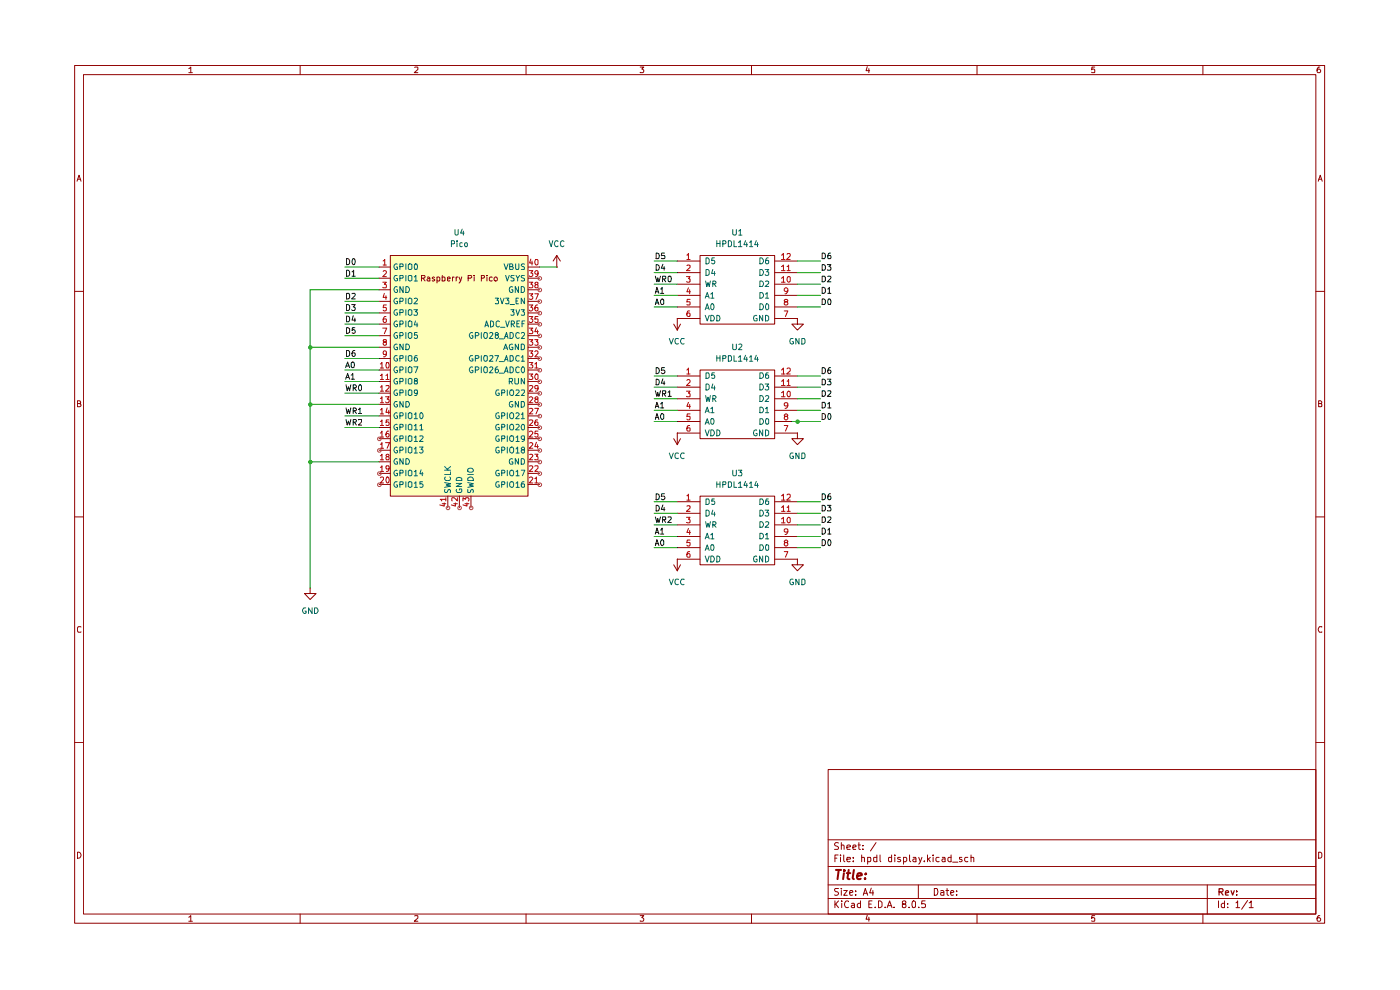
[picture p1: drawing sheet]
<svg xmlns="http://www.w3.org/2000/svg" width="297mm" height="210mm" viewBox="0 0 297 210" stroke-linecap="round" stroke-linejoin="round" font-family="sans-serif">
<g fill="none" stroke="#900000" stroke-width=".21">
<path d="M15.8 13.9h265.2v181.9h-265.2zM17.7 15.8h261.4v178.1h-261.4zM40 14.6l.5-.4v1.2M40 15.4h.8M63.7 13.9v1.9M88 14.3l.6-.1v.5l-.7 .7h.7M111.6 13.9v1.9M135.8 14.2h.8l-.5 .4 .5 .3-.1 .4h-.7M159.4 13.9v1.9M184 14.1l-.3 .9h.8M184.3 14.6v.8M207.3 13.9v1.9"/>
<path d="M232.2 14.2h-.6v.6l.1-.2h.4l.1 .2v.5h-.6M255.2 13.9v1.9M280 14.2a.55 .55 0 0 0-.6 .5l.2 .7h.4l.2-.2v-.3l-.3-.3h-.2l-.3 .3M16.3 38.4l.5-1.2 .4 1.2M16.5 38h.6M279.7 38.4l.4-1.2 .4 1.2M279.7 38h.6M15.8 61.8h1.9M279.1 61.8h1.9M16.4 85.6h.6v-.5l-.6-.1v1.3h.5l.3-.4-.3-.3M279.7 85.6h.5l.2-.3-.2-.3h-.5v1.3h.5l.2-.1v-.4l-.2-.2M15.8 109.6h1.9"/>
<path d="M279.1 109.6h1.9M17.2 133l-.6-.1-.2 .3v.7l.2 .2 .6-.1M280.4 133l-.5-.1-.2 .5 .2 .7 .5-.1M15.8 157.5h1.9M279.1 157.5h1.9M175.7 163.2h103.4v30.7h-103.4zM175.7 178.1h103.4M177.9 178.8l-.6-.1-.3 .4 .1 .2a.56 .56 0 0 1 .6 .3 .56 .56 0 0 1 0 .6h-.7M178.5 179.4l.1-.2 .5 .2v.8M178.5 178.7v1.5M179.7 179.7l.7-.1-.1-.3-.4-.1-.2 .2v.8h.6M180.9 179.7l.7-.1-.2-.4h-.3l-.2 .2v.6l.1 .2h.5"/>
<path d="M182 179.2h.5M182.2 178.7v1.3l.1 .2h.2M183.1 179.3v.1M185.8 178.7l-1.1 1.8M16.4 180.8a.65 .65 0 0 1 .8 .6 .65 .65 0 0 1-.8 .6zM40 194.6l.5-.4v1.2M40 195.4h.8M63.7 193.9v1.9M88 194.3l.6-.1v.5l-.7 .7h.7M111.6 193.9v1.9M135.8 194.2h.8l-.5 .5 .5 .2-.1 .4h-.7M159.4 193.9v1.9"/>
<path d="M175.7 190.6h103.4M175.7 187.7h103.4M175.7 183.8h103.4M177.1 191.1v1.4M177.1 182h.4M177.3 191.8l.6 .7M177.8 181.4h-.7v1.4M177.9 188.5l-.8 .1v.4l.6 .2 .2 .4-.4 .3-.5-.1M177.9 191.1l-.8 .8M178.3 181.4v.1M178.3 181.9v.9M178.5 188.5v.1"/>
<path d="M178.5 188.9v1M178.6 191.1v.2M178.6 191.6v.9M179 188.9h.7l-.7 1h.7M179 181.4v1.1l.2 .3M179.7 182.3l.7-.1-.1-.3h-.6v.1v.7h.6M180 191.3v-.1a.7 .7 0 0 0-.9 .5 .7 .7 0 0 0 .6 .8l.3-.1M180.3 189.4l.6-.2-.1-.3-.5 .1v.7l.1 .2 .4-.1M180.7 191.7l.4-.1 .2 .2v.7M181 182.6v.2M181 181.9v.1M181.3 191.9l-.7 .3 .2 .3 .5-.1"/>
<path d="M181.5 189.7v.2M181.5 189v.1M182.5 191.7a.45 .45 0 0 0-.6 .2l.1 .5h.5M182.5 191.1v1.4M182.8 182l.5-.1 .1 .9M182.8 181.4v1.4M183.1 180.1v.1M183.1 189.9l.5-1.4 .5 1.4M183.2 189.5h.8M184 194.1l-.3 .9h.8M184.1 182.7h.6v-.8h-.6v1.4M184.3 194.6v.8"/>
<path d="M184.3 191.8h.5M184.8 188.4l-.3 1h.8M185 191.1h-.7v1.4h.7M185.2 188.9v1M185.7 192.4v.1M186 181.9l-.7 .1v.6l.3 .2 .4-.1M186 181.4v1.4M186.4 191.1h.3l.4 .3v.8l-.4 .3h-.3zM186.7 181.4v1.1l.2 .3M187.8 192.4v.1M188.2 192.5l.5-1.4 .5 1.4M188.4 192.1h.7"/>
<path d="M189.1 181.9h-.5l-.1 .2 .1 .6h.5M189.1 181.4v1.4M189.7 192.4v.1M189.8 181.4v.1M189.8 181.9v.9M191 181.9h-.5l-.1 .1 .6 .4v.3h-.6M191.7 191.8l-.3-.2v-.3l.3-.2 .4 .1v.5l-.7 .2v.5a.48 .48 0 0 0 .7 0 .48 .48 0 0 0 0-.6h-.2M191.7 182.7l.4 .1 .3-.3-.2-.6h-.5v1.4M192.9 192.4v.1M193 181.4v1.1l.2 .3M193.5 191.3l.4-.2 .3 .2-.1 1.1h-.6zM193.7 181.9h.5l.1 .9"/>
<path d="M194.3 182.2h-.4l-.3 .3 .3 .3 .4-.1M194.8 187.7v2.9M194.9 192.4v.1M194.9 181.9l.3 .9M195.6 181.9l-.7 1.4M196.1 182.6v.2M196.3 191.1h-.7l-.1 .7h.8v.6h-.8M196.8 181.4v1.4M196.9 182.2l.5 .6M197.4 181.9l-.6 .5M198 181.4v.1M198 181.9v.9"/>
<path d="M198.2 188.5h.5a.83 .83 0 0 1 .2 .9 .83 .83 0 0 1-.7 .5zM199.2 181.9h-.5l-.2 .6a.45 .45 0 0 0 .7 .2M199.6 189h.6v.9M199.9 181.9h.5l.1 .9M200.2 189.2l-.6 .2v.4h.6M200.5 182.2h-.5l-.2 .3 .2 .3 .5-.1M200.7 188.9h.6M200.9 188.5v1.2l.4 .2M201.7 189.4l.7-.2-.1-.2-.5-.1-.1 .2 .1 .7h.5M201.8 181.9h-.5l-.2 .2v.4l.2 .3 .5-.1M201.8 181.4v1.4M202.1 182.9h1.1"/>
<path d="M202.9 189.7v.2M202.9 189v.1M204 181.9h-.5v.3l.6 .3-.2 .3-.4-.1M205.3 181.9h-.5l-.2 .6a.45 .45 0 0 0 .7 .2M206 182l.5-.1 .1 .9M206 181.4v1.4M207.3 193.9v1.9M232.2 194.2h-.6v.6l.1-.1h.4l.1 .1v.5h-.6M255.2 193.9v1.9M256.1 187.7v6.2M258.5 191.1v1.4M259.8 191.7l-.5-.1-.2 .3 .1 .5h.6"/>
<path d="M259.8 191.1v1.4M260.4 192.4v.1M260.4 191.7v.1M262.2 191.5l.4-.4v1.4M262.2 192.5h.8M264.7 191l-1.3 1.9M265 191.5l.3-.2 .1-.2v1.4M265 192.5h.9M279.7 180.8h.4l.3 .3v.6l-.3 .3h-.4zM280 194.2a.55 .55 0 0 0-.6 .5l.2 .7h.4l.2-.2v-.3l-.3-.2h-.2l-.3 .2"/>
</g>
<path d="M258.6 189.2h.7l.2-.3-.1-.3-.8-.1v1.4M259 189.2l.5 .7M260 189.4l.6-.1-.1-.4-.4 .1-.1 .7 .1 .2h.5M261.2 188.9l.3 1 .3-1M262.3 189.8v.1M262.3 189v.2" fill="none" stroke="#900000" stroke-width=".25"/>
<path d="M177.3 184.5h1.1M177.9 184.5l-.2 2M179 185.2l-.1 1.3M179.1 184.5v.3M179.6 185.2h.8M180 184.5l-.2 1.7 .4 .3M181.1 184.5l-.2 1.7 .2 .3M181.8 185.9l1-.3v-.3a.6 .6 0 0 0-.9 .2v.9h.7M183.5 186.3v.2M183.7 185.3l.1 .1-.2 .1 .1-.2-.1 .2" fill="none" stroke="#900000" stroke-width=".42"/>
<path d="M82.8 54.2h29.2v51h-29.2z" fill="#feffba"/>
<g fill="none" stroke="#900000" stroke-width=".21">
<path d="M80.4 56.6h2.4M80.4 59h2.4M82.8 54.2h29.2v51h-29.2zM89.4 59l.7-.1 .1-.3-.2-.2h-.6v1.2M89.7 59l.5 .6M90.7 58.8h.3l.2 .1v.7M91.2 59.1h-.4l-.2 .2 .2 .3 .4-.1M92.2 58.8h-.3l-.2 .1 .2 .3 .3 .1v.2h-.5M92.7 58.8h.4l.2 .1v.6h-.6M92.7 58.8v1.2M93.8 58.8h.4l.2 .1v.6h-.6M93.8 58.4v1.2"/>
<path d="M94.9 59.2l.6-.1-.2-.3h-.4v.7h.5M96 58.8v.8M96.4 58.8l-.4 .2M96.8 58.8v.8M97.1 58.8l-.3 .2M97.4 58.8l.3 .8M98 58.8l-.3 .8-.3 .4M99.3 59l.7-.1 .1-.3-.2-.2h-.6v1.2M100.6 58.4v.1M100.6 58.8v.8M102.1 59l.6-.1 .1-.3-.2-.2h-.5v1.2M103.3 58.4v.1"/>
<path d="M103.3 58.8v.8M104.4 58.8h-.3l-.3 .2 .1 .5h.5M104.8 59l.3-.2h.3v.7h-.5zM112 56.6h2.5M112 59h2.5M118.1 56.6h.1M118.1 54.2l-.8 1.2M118.1 54.2v2.4M118.1 54.2l.8 1.2M143.7 55.4h4.8M143.7 57.8h4.8M148.5 54.2h15.8v14.6h-15.8z"/>
<path d="M164.3 55.4h4.9M164.3 57.8h4.9M80.4 78.5h2.4M80.4 61.5h2.4M80.4 76h2.4M80.4 73.7h2.4M80.4 71.2h2.4M80.4 68.8h2.4M80.4 66.4h2.4M80.4 63.9h2.4M112 78.5h2.5M112 61.5h2.5"/>
<path d="M112 76h2.5M112 73.7h2.5M112 71.2h2.5M112 68.8h2.5M112 66.4h2.5M112 63.9h2.5M142.9 68.8l.8 1.2M143.7 67.6h.1M143.7 67.6v2.4M143.7 79.8h4.8M143.7 60.3h4.8M143.7 62.7h4.8"/>
<path d="M143.7 65.1h4.8M143.7 67.6h4.8M144.4 68.8l-.7 1.2M148.5 78.5h15.8v14.6h-15.8zM164.3 79.8h4.9M164.3 60.3h4.9M164.3 62.7h4.9M164.3 65.1h4.9M164.3 67.6h4.9M169.2 67.6v1.2h1.2l-1.2 1.2-1.2-1.2h1.2M169.2 67.6h.1M80.4 80.9h2.4"/>
<path d="M80.4 83.4h2.4M80.4 85.8h2.4M80.4 88.2h2.4M80.4 90.7h2.4M80.4 93.1h2.4M80.4 95.5h2.4M80.4 98h2.4M112 80.9h2.5M112 83.4h2.5M112 85.8h2.5M112 88.2h2.5M112 90.7h2.5"/>
<path d="M112 93.1h2.5M112 95.5h2.5M112 98h2.5M142.9 93.1l.8 1.2M143.7 91.9h.1M143.7 91.9v2.4M143.7 84.6h4.8M143.7 82.1h4.8M143.7 87h4.8M143.7 89.4h4.8M143.7 91.9h4.8M144.4 93.1l-.7 1.2"/>
<path d="M164.3 84.6h4.9M164.3 82.1h4.9M164.3 87h4.9M164.3 89.4h4.9M164.3 91.9h4.9M169.2 91.9v1.2h1.2l-1.2 1.2-1.2-1.2h1.2M169.2 91.9h.1M80.4 100.4h2.4M80.4 102.8h2.4M95 105.2v2.5M97.5 105.2v2.5M99.9 105.2v2.5"/>
<path d="M112 100.4h2.5M112 102.8h2.5M142.9 119.8l.8 1.3M143.7 118.6h.1M143.7 118.6v2.5M143.7 106.4h4.8M143.7 111.3h4.8M143.7 108.9h4.8M143.7 113.8h4.8M143.7 116.2h4.8M143.7 118.6h4.8M144.4 119.8l-.7 1.3"/>
<path d="M148.5 105.2h15.8v14.6h-15.8zM164.3 106.4h4.9M164.3 111.3h4.9M164.3 108.9h4.9M164.3 113.8h4.9M164.3 116.2h4.9M164.3 118.6h4.9M169.2 118.6v1.2h1.2l-1.2 1.3-1.2-1.3h1.2M169.2 118.6h.1M65.8 124.7v1.2h1.3l-1.3 1.3-1.2-1.3h1.2M65.8 124.7h.1"/>
</g>
<g fill="none" stroke="#006665" stroke-width=".21">
<path d="M84.2 56.1a.59 .59 0 0 0-.7 .3 .59 .59 0 0 0 .3 .8l.5-.1v-.5h-.2M84.2 58.4h-.4a.67 .67 0 0 0-.2 .7 .67 .67 0 0 0 .5 .5l.2-.1v-.4h-.2M84.8 56.6h.6l.1-.5-.7-.1v1.2M84.8 59l.7-.1v-.4l-.7-.1v1.2M86.1 56v1.2M86.1 58.4v1.2M86.6 56.1l.3-.1 .5 .1v.9l-.2 .2h-.4l-.2-.2zM86.6 58.6l.2-.2h.4l.2 .2v.8l-.3 .2-.5-.2zM87.9 58.8l.3-.4v1.2M87.9 59.6h.7M88 56.1l.3-.1a.86 .86 0 0 1 .1 1.2l-.4-.1zM106.9 56l.5 1.2 .4-1.2"/>
<path d="M107.3 58.4l.3 1.2 .4-1.2M108.1 56.6l.6-.1v-.4l-.6-.1v1.2h.6l.2-.5-.4-.1M109.1 58.4h-.6l-.1 .2 .1 .3 .6 .2v.4h-.7M109.4 56l.1 1.2h.5l.1-1.2M109.5 58.4l.3 .6 .4-.6M109.8 59v.6M111.3 58.4h-.6l-.1 .2 .1 .3 .6 .2v.4h-.7M111.3 56.1l-.5-.1-.2 .2 .2 .4 .5 .1v.4l-.7 .1M149.7 59.6l.2 1.2 .3-.9 .3 .9 .2-1.2M149.8 54.7l.5 .1 .2 .2v.6l-.4 .4h-.3zM149.8 57.2h.3l.4 .3v.6l-.4 .3h-.3zM151.2 57.2l-.2 .8h.7"/>
<path d="M151.6 54.7h-.6v.6h.6v.6l-.5 .1-.1-.2M151.6 57.6v.8M161.2 59.6a.66 .66 0 0 1 .7 .4 .66 .66 0 0 1-.2 .8h-.5zM161.2 57.2a.65 .65 0 0 1 .8 .6 .65 .65 0 0 1-.8 .6zM161.2 54.7a.65 .65 0 0 1 .8 .6 .65 .65 0 0 1-.8 .7zM162.3 57.2h.8l-.5 .5h.5v.6l-.3 .1h-.3l-.2-.1M162.4 59.7h.7v.4l-.8 .7h.8M163 54.7a.72 .72 0 0 0-.6 .5 .72 .72 0 0 0 .2 .8l.5-.2-.1-.5a.36 .36 0 0 0-.6 .2M84.2 77.9v-.1a.64 .64 0 0 0-.6 .6 .64 .64 0 0 0 .5 .7l.2-.2v-.3h-.2M84.2 60.9v-.1a.64 .64 0 0 0-.6 .6 .64 .64 0 0 0 .5 .7l.2-.2v-.4h-.2M84.2 63.3a.59 .59 0 0 0-.7 .4 .59 .59 0 0 0 .3 .7l.5-.1v-.4h-.2M84.2 65.7h-.4a.61 .61 0 0 0-.2 .8 .61 .61 0 0 0 .7 .3v-.4h-.2"/>
<path d="M84.2 68.2v-.1a.6 .6 0 0 0-.6 .6 .6 .6 0 0 0 .6 .6l.1-.5h-.2M84.2 70.6v-.1a.64 .64 0 0 0-.6 .6 .64 .64 0 0 0 .5 .7l.2-.2v-.4h-.2M84.2 73.1a.59 .59 0 0 0-.7 .3 .59 .59 0 0 0 .3 .8l.5-.1v-.4h-.2M84.2 75.4h-.4a.61 .61 0 0 0-.2 .8 .61 .61 0 0 0 .7 .3v-.4h-.2M84.8 78.5h.5l.2-.2v-.3l-.2-.2h-.5v1.3M84.8 63.9h.5l.2-.1v-.5l-.7-.1v1.2M84.8 66.3h.6l.1-.5-.7-.1v1.2M84.8 68.8l.7-.1v-.5l-.2-.1h-.5v1.2M84.8 71.2h.5l.2-.2v-.3l-.2-.2h-.5v1.3M84.8 76l.7-.1v-.4l-.7-.1v1.2M85.5 60.8v1.3l-.7-1.3v1.3M85.5 73v1.2l-.7-1.2v1.2"/>
<path d="M86.1 60.8a.65 .65 0 0 1 .8 .6 .65 .65 0 0 1-.8 .7zM86.1 73a.66 .66 0 0 1 .7 .4 .66 .66 0 0 1-.2 .8h-.5zM86.1 63.2v1.2M86.1 65.7v1.2M86.1 68.1v1.2M86.1 70.5v1.3M86.1 75.4v1.2M86.1 77.8v1.3M86.6 78l.3-.2 .5 .2v.9l-.3 .2-.5-.2zM86.6 63.4l.3-.2 .5 .2v.9l-.2 .1h-.4l-.2-.1zM86.6 65.9l.2-.2h.4l.2 .2v.8l-.3 .2-.5-.2zM86.6 68.2l.3-.1 .5 .1v1l-.3 .1-.5-.1z"/>
<path d="M86.6 70.7l.3-.2 .5 .2v.8l-.3 .3h-.2l-.3-.3zM86.6 75.6l.2-.2h.4l.2 .2v.9l-.3 .1-.5-.1zM87.8 77.8h.8l-.5 1.3M87.8 65.7h.8l-.5 .4 .5 .3-.1 .4h-.7M87.9 63.3l.4-.1 .3 .4-.8 .8h.8M88.1 68.1l-.2 .8h.7M88.5 70.5h-.5l-.1 .6 .6-.1v.7l-.4 .1-.2-.2M88.5 75.4l-.4 .1-.2 .9a.35 .35 0 0 0 .3 .2 .35 .35 0 0 0 .4-.2v-.3a.35 .35 0 0 0-.4-.2 .35 .35 0 0 0-.3 .2M88.5 68.5v.8M100.2 77.9v-.1a.64 .64 0 0 0-.6 .6 .64 .64 0 0 0 .5 .7l.2-.2v-.3h-.2M100.2 75.4h-.4a.61 .61 0 0 0-.2 .8 .61 .61 0 0 0 .7 .3v-.4h-.2M100.2 70.6v-.1a.64 .64 0 0 0-.6 .6 .64 .64 0 0 0 .5 .7l.2-.2v-.4h-.2"/>
<path d="M100.8 78.5h.5l.3-.4-.3-.3h-.5v1.3M100.8 76l.7-.1 .1-.3-.2-.2h-.6v1.2M100.8 71.2h.5l.3-.4-.3-.3h-.5v1.3M102.1 70.5v1.3M102.1 75.4v1.2M102.1 77.8v1.3M102.8 75.4h.4l.2 .2v.9l-.5 .1a.86 .86 0 0 1-.1-1.2zM102.9 77.8l.5 .2v.9l-.5 .2a.86 .86 0 0 1 0-1.3zM102.9 70.5l.5 .2v.8l-.3 .3h-.2a.86 .86 0 0 1 0-1.3zM102.9 69.3l.3-1.2 .4 1.2M103 69h.5M103.9 78l.4-.2 .3 .3-.8 1h.8"/>
<path d="M103.9 75.5l.6-.1 .1 .4-.8 .8h.8M103.9 70.7l.4-.2 .3 .4-.8 .9h.8M104.1 68.1a.64 .64 0 0 1 .6 .6 .64 .64 0 0 1-.6 .6zM105 75.4h.8l-.6 1.2M105.1 63.2h.7l-.4 .5 .4 .1v.5h-.7M105.2 71h-.1l.1-.5h.3l.3 .3-.2 .2h-.4l-.1 .2v.4l.1 .2h.3l.3-.3v-.2l-.3-.3M105.6 77.8l-.4 .1-.1 .2v.8l.4 .2 .3-.3-.2-.5h-.4l-.1 .3M105.9 68.2l-.3-.1-.4 .3 .1 .8 .3 .1 .3-.1M105.9 79.2h1M105.9 76.7h1M105.9 71.9h1M106.2 63.2l.3 1.2 .4-1.2"/>
<path d="M106.2 69.4h.9M106.9 74.2l.4-1.2 .4 1.2M107 79.1l.4-1.3 .4 1.3M107 76.6l.4-1.2 .4 1.2M107 71.8l.4-1.3 .4 1.3M107 73.8h.6M107.1 78.7h.6M107.1 76.3h.6M107.1 71.4h.6M107.3 68.1l.3 1.2 .4-1.2M107.3 63.2h.7l-.4 .5 .4 .1v.5h-.7M108.2 77.8h.3l.4 .3v.6l-.4 .4h-.3z"/>
<path d="M108.2 75.4h.5l.2 .3v.7l-.4 .2h-.3zM108.2 70.5h.3l.4 .4v.6l-.4 .3h-.3zM108.2 64.6h.9M108.4 65.7h.7l-.4 .4 .4 .2v.5h-.7M108.5 68.8l.6-.1v-.5l-.6-.1v1.2M108.7 73.1l-.1-.1a.66 .66 0 0 0-.6 .5 .66 .66 0 0 0 .3 .7l.5-.1v-.4h-.3M108.7 60.9l-.1-.1a.64 .64 0 0 0-.6 .6 .64 .64 0 0 0 .5 .7l.3-.2v-.4h-.3M108.7 68.8l.4 .5M109.5 65.7l.3 1.2 .4-1.2M109.5 63.8h.3M109.6 68.7h.5M110 73v1.2l-.7-1.2v1.2"/>
<path d="M110 63.2h-.5v1.2h.5M110 60.8v1.3l-.7-1.3v1.3M110.2 78l-.3-.2a.65 .65 0 0 0-.5 .6 .65 .65 0 0 0 .5 .7l.3-.2M110.2 75.5l-.6-.1a.61 .61 0 0 0-.2 .8 .61 .61 0 0 0 .8 .3M110.2 70.7l-.3-.2a.6 .6 0 0 0-.5 .7 .6 .6 0 0 0 .7 .5l.1-.1M110.2 68.1h-.6v1.2h.6M110.6 75.8l.3-.4v1.2M110.6 73h.3l.4 .2v.7l-.2 .3h-.5zM110.6 70.7l.1-.2h.4l.2 .2v.3l-.7 .8h.7M110.6 65.7h.7l-.4 .4 .4 .2v.5h-.7M110.6 60.8h.3l.4 .3v.6l-.4 .4h-.3zM110.6 76.6h.7"/>
<path d="M110.7 77.9l.3-.1 .3 .3v.7l-.3 .3a.71 .71 0 0 1-.3-1.2zM110.7 68.7h.5M111.3 63.2v1.2l-.7-1.2v1.2M111.3 68.1h-.6v1.2M149.6 63.2l.4-1.1 .5 1.1M149.6 65.7l.4-1.3 .5 1.3M149.6 66.9l.4 1.2 .5-1.2M149.8 79.1h.5l.2 .2v.7l-.4 .3h-.3zM149.8 62.9h.5M149.8 65.4h.5M150.8 62.4l.3-.3v1.1M150.8 64.7l.2-.3a.68 .68 0 0 1 .5 .7 .68 .68 0 0 1-.5 .6l-.2-.3z"/>
<path d="M150.8 66.9a.66 .66 0 0 1 .7 .4 .66 .66 0 0 1-.2 .8h-.5zM150.8 63.2h.7M151.2 60.2h.5l.2-.2-.1-.3-.6-.1v1.2M151.5 60.2l.4 .6M151.6 79.1h-.6v.6l.1-.2 .5 .1v.6h-.6M152.1 66.9a.66 .66 0 0 1 .6 .4 .66 .66 0 0 1-.2 .8h-.4zM160.5 67l-.1-.1a.66 .66 0 0 0-.5 .5 .66 .66 0 0 0 .2 .7l.5-.1v-.4h-.2M161.2 79.1h.5a.66 .66 0 0 1 .2 .8 .66 .66 0 0 1-.7 .4zM161.2 64.4a.65 .65 0 0 1 .8 .7 .65 .65 0 0 1-.8 .6zM161.2 62.1h.5a.66 .66 0 0 1 .2 .8 .66 .66 0 0 1-.7 .3zM161.8 66.9v1.2l-.7-1.2v1.2M162.4 66.9h.2l.5 .3v.6l-.3 .3h-.4z"/>
<path d="M162.4 62.4l.3-.3v1.1M162.4 63.2h.7M162.6 64.4l.5 .3v.7l-.3 .3a.75 .75 0 0 1-.2-1.3zM163 79.1l-.4 .1-.2 .8a.42 .42 0 0 0 .7 .2l-.1-.6-.4-.1-.2 .3M84.2 80.4a.59 .59 0 0 0-.7 .3 .59 .59 0 0 0 .3 .8l.5-.1v-.5h-.2M84.2 82.7h-.4a.61 .61 0 0 0-.2 .8 .61 .61 0 0 0 .7 .3v-.4h-.2M84.2 85.2h-.4a.67 .67 0 0 0-.2 .7 .67 .67 0 0 0 .5 .5l.2-.2v-.3h-.2M84.2 87.6v-.1a.64 .64 0 0 0-.6 .6 .64 .64 0 0 0 .5 .7l.2-.2v-.4h-.2M84.2 90.1a.59 .59 0 0 0-.7 .3 .59 .59 0 0 0 .3 .8l.5-.1v-.4h-.2M84.2 92.5h-.4a.61 .61 0 0 0-.2 .7 .61 .61 0 0 0 .7 .4v-.5h-.2M84.2 94.9v-.1a.6 .6 0 0 0-.6 .7 .6 .6 0 0 0 .6 .5l.1-.4h-.2M84.2 97.4v-.1a.66 .66 0 0 0-.6 .5 .66 .66 0 0 0 .2 .7l.5-.1v-.4h-.2"/>
<path d="M84.2 99.8a.59 .59 0 0 0-.7 .4 .59 .59 0 0 0 .3 .7l.5-.1v-.4h-.2M84.8 80.9h.5l.2-.1v-.4l-.7-.1v1.2M84.8 83.3h.6l.1-.5-.7-.1v1.2M84.8 88.2h.5l.2-.1v-.4l-.2-.2h-.5v1.3M84.8 90.6h.6l.1-.5-.7-.1v1.2M84.8 93.1h.6l.1-.6h-.7v1.1M84.8 95.5l.7-.1v-.4l-.2-.2h-.5v1.3M85.5 85.2v1.2l-.7-1.2v1.2M85.5 97.3v1.2l-.7-1.2v1.2M86.1 85.2h.5a.66 .66 0 0 1 .2 .8 .66 .66 0 0 1-.7 .4zM86.1 97.3a.66 .66 0 0 1 .7 .4 .66 .66 0 0 1-.2 .8h-.5zM86.1 80.3v1.2"/>
<path d="M86.1 82.7v1.2M86.1 87.5v1.3M86.1 90v1.2M86.1 92.5v1.1M86.1 94.8v1.3M86.1 99.7v1.2M86.6 80.4l.3-.1 .5 .1v.9l-.2 .2h-.4l-.2-.2zM86.6 87.7l.3-.2 .5 .2v.9l-.3 .2-.5-.2zM86.6 90.2l.3-.2 .5 .2v.8l-.2 .2h-.4l-.2-.2zM86.6 92.6l.2-.1h.4l.2 .1v.9l-.3 .1-.5-.1zM86.6 95l.3-.2 .5 .2v.9l-.3 .2-.5-.2zM86.6 99.9l.3-.2 .5 .2v.9l-.2 .1h-.4l-.2-.1z"/>
<path d="M86.8 82.7h.4l.2 .2v.8l-.3 .2-.5-.2v-.8zM87.9 87.9l.3-.4v1.3M87.9 90.3l.3-.3v1.2M87.9 92.8l.3-.3v1.1M87.9 95.3l.3-.5v1.3M87.9 88.8h.7M87.9 91.2h.7M87.9 93.6h.7M87.9 96.1h.7M88.1 80.8h-.1l-.1-.3a.35 .35 0 0 1 .3-.2 .35 .35 0 0 1 .4 .2l-.1 .3-.5 .1v.6h.5l.1-.5-.3-.2M88.6 83.2l-.1 .2a.43 .43 0 0 1-.6-.1 .43 .43 0 0 1 .1-.6h.5l.1 .3-.2 .8-.4 .1M89 94.8h.7l-.4 .5 .4 .1v.4l-.2 .3h-.3l-.2-.2"/>
<path d="M89.1 87.8l.2-.3a.68 .68 0 0 1 .5 .7 .68 .68 0 0 1-.5 .6l-.2-.2zM89.1 90.3l.3-.3v1.2M89.1 92.5h.5l.1 .3-.7 .8h.7M89.1 91.2h.6M89.3 99.7l-.2 .8h.6M94.3 99.7h1.3M94.3 99l.8 .7M95.6 99l-.8 .6M99.2 99.6a.64 .64 0 0 1 .7-.3 .64 .64 0 0 1 .5 .6 .78 .78 0 0 1-1.2 0zM105.8 99.8v-.1a.66 .66 0 0 0-.6 .5 .66 .66 0 0 0 .2 .7l.5-.1v-.4h-.2M105.8 94.9v-.1a.64 .64 0 0 0-.6 .6 .64 .64 0 0 0 .5 .7l.2-.2v-.3h-.2M105.8 92.5h-.4a.61 .61 0 0 0-.2 .7 .61 .61 0 0 0 .7 .4v-.5h-.2"/>
<path d="M105.8 90.1v-.1a.66 .66 0 0 0-.6 .5 .66 .66 0 0 0 .2 .7l.5-.1v-.4h-.2M105.8 87.6v-.1a.64 .64 0 0 0-.7 .6 .64 .64 0 0 0 .6 .7l.2-.2v-.4h-.2M105.8 82.7h-.4a.61 .61 0 0 0-.2 .8 .61 .61 0 0 0 .7 .3v-.4h-.2M106.4 95.5l.6-.1v-.5l-.6-.1v1.3M106.4 93.1h.6v-.6h-.6v1.1M106.4 90.6h.6v-.5l-.6-.1v1.2M106.4 88.2l.6-.1v-.5l-.6-.1v1.3M106.4 83.3h.6v-.6h-.6v1.2M107.6 82.7v1.2M107.6 87.5v1.3M107.6 90v1.2M107.6 92.5v1.1"/>
<path d="M107.6 94.8v1.3M107.6 99.7v1.2M108 80.9h.5l.2-.1v-.4l-.7-.1v1.2M108.2 99.9l.5-.2a.86 .86 0 0 1 .1 1.2h-.4a.82 .82 0 0 1-.2-1zM108.2 95l.5-.2a.86 .86 0 0 1 0 1.3l-.3-.1a.74 .74 0 0 1-.2-1zM108.2 90.2l.5-.2a.86 .86 0 0 1 .1 1.2h-.4a.74 .74 0 0 1-.2-1zM108.2 87.7l.5-.2a.86 .86 0 0 1 0 1.3l-.3-.1a.74 .74 0 0 1-.2-1zM108.2 82.9l.2-.2h.4l.1 .2a.65 .65 0 0 1-.4 1l-.1-.1a.67 .67 0 0 1-.2-.9zM108.4 80.9l.3 .6M108.7 97.4l-.1-.1a.66 .66 0 0 0-.6 .5 .66 .66 0 0 0 .3 .7l.5-.1v-.4h-.3M108.7 85.2h-.4a.67 .67 0 0 0-.3 .7 .67 .67 0 0 0 .5 .5l.3-.2v-.3h-.3M109.2 80.3v1l.2 .2h.4l.2-.2v-1"/>
<path d="M109.5 95.3l.3-.5v1.3M109.5 92.8l.3-.3v1.1M109.5 90.1l.4-.1 .3 .3-.8 .9h.8M109.5 87.7l.4-.2 .3 .4-.8 .9h.8M109.5 82.8l.5-.1 .2 .4-.8 .8h.8M109.5 93.6h.7M109.5 96.1h.7M110 97.3v1.2l-.7-1.2v1.2M110 85.2v1.2l-.7-1.2v1.2M110.6 99.7h.7l-.5 1.2M110.6 97.3h.3l.4 .3v.6l-.2 .3h-.5zM110.6 87.9h.1l.2-.4v1.3"/>
<path d="M110.6 85.2h.5l.2 .2v.6l-.4 .4h-.3zM110.6 82.8h.7v.4l-.7 .7h.7M110.6 88.8h.7M110.7 90.1l.3-.1 .3 .3v.7l-.2 .2-.4-.1a.78 .78 0 0 1 0-1zM110.8 95.4l-.2-.3 .2-.3h.3l.2 .5-.7 .3v.2l.2 .3 .5-.2v-.4l-.2-.1M111.3 93l-.2 .2h-.3l-.2-.2v-.4l.1-.1h.6v.9l-.6 .2M111.3 80.3v1.2l-.7-1.2v1.2M149.6 87.5l.4-1.1 .5 1.1M149.6 90l.4-1.2 .5 1.2M149.6 91.2l.4 1.3 .5-1.3M149.7 83.9l.2 1.3 .3-1 .3 1 .2-1.3M149.8 81.5h.3l.4 .3v.6l-.4 .3h-.3z"/>
<path d="M149.8 87.2h.5M149.8 89.7h.5M150.8 86.7l.3-.3v1.1M150.8 89l.2-.2h.3a.91 .91 0 0 1-.1 1.2l-.4-.3zM150.8 91.2a.65 .65 0 0 1 .8 .6 .65 .65 0 0 1-.8 .7zM150.8 87.5h.7M151.2 81.5l-.2 .8h.7M151.2 84.6h.4l.3-.3-.3-.4h-.4v1.3M151.5 84.6l.4 .6M151.6 81.9v.8M152.1 91.2a.64 .64 0 0 1 .7 .6 .64 .64 0 0 1-.7 .7zM160.5 91.3l-.1-.1a.64 .64 0 0 0-.6 .6 .64 .64 0 0 0 .6 .7l.2-.2v-.4h-.2"/>
<path d="M161.2 83.9a.65 .65 0 0 1 .8 .6 .65 .65 0 0 1-.8 .7zM161.2 81.5a.65 .65 0 0 1 .8 .6 .65 .65 0 0 1-.8 .6zM161.2 88.8h.5a.66 .66 0 0 1 .2 .8 .66 .66 0 0 1-.7 .4zM161.2 86.4a.66 .66 0 0 1 .7 .4 .66 .66 0 0 1-.2 .7h-.5zM161.8 91.2v1.3l-.7-1.3v1.3M162.3 81.5h.8l-.5 .5h.5v.6l-.3 .1h-.3l-.2-.1M162.4 84.1l.4-.2 .3 .2v.3l-.8 .8h.8M162.4 91.2h.2l.5 .3v.6l-.5 .4h-.2zM162.4 86.7l.3-.3v1.1M162.4 87.5h.7M162.5 88.9l.4-.1 .2 .2v.7l-.3 .3-.3-.1zM84.2 102.2h-.4a.61 .61 0 0 0-.2 .8 .61 .61 0 0 0 .7 .3v-.4h-.2"/>
<path d="M84.8 100.3h.6l.1-.5-.7-.1v1.2M84.8 102.8l.7-.1v-.4l-.7-.1v1.2M86.1 102.2v1.2M86.6 102.4l.2-.2h.4l.2 .2v.8l-.3 .2-.5-.2zM87.9 100.1l.3-.4v1.2M87.9 102.5l.3-.3v1.2M87.9 100.9h.7M87.9 103.4h.7M89.6 100.2v.7M89.7 102.2h-.6v.5l.4-.1 .2 .3v.4h-.6M94.3 102.4l1.3 .2-.9 .3 .9 .2-1.3 .3M94.4 103.8l-.1 .5 .2 .2h.3l.5-.7 .3 .3-.1 .4"/>
<path d="M94.5 101.2l-.2 .3 .4 .4h.6l.2-.1 .1-.4-.2-.2M95.6 100.1v.6h-1.3M96.8 102.5h1.2l-1.2 .7h1.2M96.9 103.8a.45 .45 0 0 0 .1 .7h.7l.3-.2-.1-.6h-.4v.3M96.9 101.3h.9l.2 .2v.4h-1.2zM99.2 103.8l.1 .7h.4l.4-.7 .3 .3-.1 .4M99.2 102.4l1.2 .2-.8 .3 .8 .2-1.2 .3M99.2 101.4a.66 .66 0 0 1 .8-.2 .66 .66 0 0 1 .4 .7h-1.2zM99.2 100.7h1.2M105.8 102.2h-.4a.61 .61 0 0 0-.2 .8 .61 .61 0 0 0 .7 .3v-.4h-.2M106.4 102.8l.6-.1v-.5h-.6v1.2M106.4 100.3h.6v-.5l-.6-.1v1.2"/>
<path d="M107.6 102.2v1.2M109.5 102.5l.3-.3v1.2M109.5 100.1l.3-.4v1.2M109.5 100.9h.7M109.5 103.4h.7M111.2 102.2l-.5 .1-.1 .8 .2 .3 .5-.1v-.6l-.5-.1-.2 .3M149.6 114.3l.4-1.2 .5 1.2M149.6 116.8l.4-1.2 .5 1.2M149.6 117.9l.4 1.3 .5-1.3M149.7 110.7l.2 1.1 .3-.8 .3 .8 .2-1.1M149.8 105.8h.5l.2 .3v.7l-.4 .2h-.3zM149.8 108.2h.3l.4 .3v.6l-.4 .4h-.3z"/>
<path d="M149.8 114h.5M149.8 116.4h.5M150.8 113.5l.3-.4v1.2M150.8 115.7l.2-.1h.3a.91 .91 0 0 1-.1 1.2l-.4-.3zM150.8 117.9a.65 .65 0 0 1 .8 .7 .65 .65 0 0 1-.8 .6zM150.8 114.3h.7M151.2 108.2l-.2 .9h.7M151.2 111.3h.4l.3-.2-.1-.4h-.6v1.1M151.5 111.3l.4 .5M151.6 105.8h-.6v.5h.6v.6h-.6M151.6 108.6v.9M152.1 117.9a.64 .64 0 0 1 .7 .7 .64 .64 0 0 1-.7 .6z"/>
<path d="M160.5 118l-.1-.1a.64 .64 0 0 0-.6 .6 .64 .64 0 0 0 .6 .7l.2-.2v-.4h-.2M161.2 110.7a.66 .66 0 0 1 .7 .4 .66 .66 0 0 1-.2 .7h-.5zM161.2 108.2a.65 .65 0 0 1 .8 .6 .65 .65 0 0 1-.8 .7zM161.2 105.8h.5a.66 .66 0 0 1 .2 .8 .66 .66 0 0 1-.7 .4zM161.2 115.6h.5a.66 .66 0 0 1 .2 .8 .66 .66 0 0 1-.7 .4zM161.2 113.1a.61 .61 0 0 1 .8 .6 .61 .61 0 0 1-.8 .6zM161.8 117.9v1.3l-.7-1.3v1.3M162.3 108.2h.8l-.5 .5 .5 .1v.5l-.3 .2h-.3l-.2-.2M162.4 110.7h.7v.5l-.8 .6h.8M162.4 117.9h.2l.5 .4v.6l-.5 .3h-.2zM162.4 113.5l.3-.4v1.2M162.4 114.3h.7"/>
<path d="M162.5 115.7l.4-.1 .2 .1v.8l-.3 .3-.3-.1zM163 105.8l-.4 .1-.2 .9a.42 .42 0 0 0 .7 .1l-.1-.6a.36 .36 0 0 0-.6 .2"/>
<circle cx="108.5" cy="93" r=".57"/>
<circle cx="108.5" cy="102.8" r=".57"/>
</g>
<g fill="none" stroke="#b90000" stroke-width=".21">
<path d="M81.2 59.9h.8l-.5 .4 .5 .2v.5h-.8M81.3 55.4l.3-.4v1.2M81.3 57.6l.4-.2 .3 .2v.3l-.8 .8h.8M81.3 56.2h.7M112.3 59.9h.7l-.4 .4 .4 .2v.4l-.1 .1h-.6M112.3 57.4h.7l-.4 .5 .4 .2v.3l-.2 .3h-.4l-.1-.2M112.6 55l-.2 .8h.6M112.9 55.4v.8M113.6 55h.4l.1 .2v.8l-.1 .1a.6 .6 0 0 1-.6-.4 .6 .6 0 0 1 .2-.7zM114.1 57.9v.2l-.4 .1-.2-.3v-.2l.2-.3 .4 .2v.7l-.1 .3-.4 .1M145.6 58.7h.8l-.3 .4 .3 .1v.6h-.8M145.7 54.1h.2l.2-.3v1.2"/>
<path d="M145.7 56.3h.7v.4l-.8 .7h.8M145.7 55h.7M165.8 59l.4-.3v1.2M165.8 56.6l.4-.4v1.2M165.8 54.1l.4-.3v1.2M165.8 55h.7M165.8 59.9h.7M165.8 57.4h.7M167 56.6l.3-.4v1.2M167 53.9l.1-.1h.4l.1 .1v.4l-.7 .7h.7M167 57.4h.6M167.1 58.7h.4l.1 .1v.8l-.3 .3a.84 .84 0 0 1-.2-1.2z"/>
<path d="M80.7 77.2l.3-.3v1.2M80.7 79.7l.3-.4v1.2M80.7 78.1h.7M81.2 69.6h.8l-.5 1.2M81.5 62.2l-.2 .9h.7M81.5 72.6l-.2-.3 .1-.2h.5l.1 .3-.6 .2a.42 .42 0 0 0 0 .6 .42 .42 0 0 0 .6 0v-.6h-.3M81.9 79.7l.3-.4v1.2M81.9 67.1h-.3a.93 .93 0 0 0-.2 1.2h.5l.1-.6h-.6l-.1 .1M81.9 62.7v.8M82 77l.3-.1a.91 .91 0 0 1 .1 1.2l-.4-.1zM82 64.7h-.6l-.1 .6h.7v.5l-.3 .2-.4-.2M82 74.9l-.1 .3h-.5a.43 .43 0 0 1-.1-.6 .43 .43 0 0 1 .6-.1l.1 .9-.4 .3h-.2"/>
<path d="M112.3 79.3h.7l-.4 .5 .4 .2-.1 .4h-.6M112.3 76.9h.7l-.4 .5 .4 .2v.3l-.1 .2-.6-.1M112.3 74.4h.7l-.4 .5 .3 .1 .1 .4-.2 .3h-.4l-.1-.2M112.3 72.1h.7l-.4 .4 .4 .2-.1 .5h-.6M112.3 69.6h.7l-.4 .4 .4 .3v.3l-.1 .2-.6-.1M112.3 67.1h.7l-.4 .6 .4 .1v.4l-.2 .2h-.4l-.1-.2M112.3 64.7h.7l-.4 .5 .3 .1 .1 .4-.2 .3h-.4l-.1-.2M112.3 62.3h.7l-.4 .4 .4 .3-.1 .4h-.6M113.5 77.2l.3-.3v1.2M113.5 74.6l.1-.2h.4l.1 .2v.3l-.6 .8h.6M113.5 72.1h.6l-.3 .4 .3 .1v.6h-.6M113.5 62.3h.7l-.5 1.2"/>
<path d="M113.5 78.1h.6M113.6 79.3h.4l.1 .3v.7l-.3 .2a.77 .77 0 0 1-.2-1.2zM113.7 60.4l-.2-.3v-.2h.6v.4l-.4 .1-.2 .2 .1 .4h.5v-.5l-.1-.1M113.8 69.5l-.3 .9h.7M114 64.7a.72 .72 0 0 0-.5 .5 .72 .72 0 0 0 .2 .8l.4-.2v-.5l-.4-.1-.2 .2M114 70v.8M114.1 67.1h-.6v.6h.5l.1 .5-.1 .2h-.4l-.1-.2M145.7 78.5l.4-.4v1.2M145.7 79.3h.7M146.1 61l-.4 .9h.8M146.3 66h-.4l-.2 .9 .3 .2h.4v-.6l-.2-.1h-.2l-.3 .2M146.3 61.5v.8"/>
<path d="M146.4 63.5h-.6l-.1 .6 .6-.1 .1 .6h-.7M165.8 78.5l.4-.4v1.2M165.8 79.3h.7M166.4 66h.7l-.5 1.1M166.6 64l-.2-.2 .1-.2h.5l.1 .2-.1 .2h-.4l-.2 .3 .1 .4h.5l.1-.2v-.2l-.2-.3M167 78.2l.1-.1h.4l.1 .1v.5l-.7 .6h.7M167.1 61.6l-.1 .2h-.5l-.1-.2v-.3l.2-.3h.3l.2 .3-.1 .7-.1 .2-.4 .1M80.7 82.1l.3-.3v1.2M80.7 84.5h.2l.1-.3v1.2M80.7 87l.3-.4v1.2M80.7 89.4l.3-.3v1.2M80.7 91.9l.3-.5v1.3"/>
<path d="M80.7 94.2h.2l.1-.3v1.2M80.7 96.7l.3-.3v1.1M80.7 99.1l.3-.3v1.2M80.7 80.5h.7M80.7 83h.7M80.7 85.4h.7M80.7 87.8h.7M80.7 90.3h.7M80.7 92.7h.7M80.7 95.1h.7M80.7 97.5h.7M80.7 100h.7"/>
<path d="M81.8 84.2h.8l-.5 .5h.4l.1 .1-.1 .5-.5 .1-.2-.1M81.8 93.9h.8l-.5 1.2M81.9 81.9l.6-.1 .1 .3-.8 .9h.8M81.9 80.5h.7M82.1 86.5l-.2 1h.7M82.1 96.9l-.2-.3a.35 .35 0 0 1 .3-.3 .35 .35 0 0 1 .4 .3l-.3 .3a.4 .4 0 0 0-.4 .2 .4 .4 0 0 0 .1 .4h.5a.36 .36 0 0 0-.2-.6M82.5 89.1h-.5l-.1 .6 .1-.2 .5 .1v.6h-.6M82.5 91.4a.72 .72 0 0 0-.6 .6 .72 .72 0 0 0 .2 .7l.4-.1 .1-.4a.35 .35 0 0 0-.4-.3 .35 .35 0 0 0-.3 .3M82.5 87v.8M82.6 99.3l-.1 .2h-.5v-.7h.5l.1 .2-.2 .9-.4 .1M112.4 98.9l.5-.1 .1 .3-.7 .9h.7M112.4 96.4h.4l.2 .3-.7 .8h.7"/>
<path d="M112.4 94l.4-.1 .2 .3-.7 .9h.7M112.4 91.6l.4-.2 .2 .5-.7 .8h.7M112.4 89.2l.5-.1 .1 .3-.7 .9h.7M112.4 86.7l.4-.1 .2 .4-.7 .8h.7M112.4 84.3l.4-.1 .2 .3-.7 .9h.7M112.4 81.9l.5-.1 .1 .3-.7 .9h.7M113.5 98.9h.6v.4l-.6 .7h.6M113.5 96.4h.6l-.3 .4 .3 .1v.6h-.6M113.5 86.6h.7l-.5 1.2M113.7 84.7l-.2-.3 .2-.2h.3l.1 .4-.4 .1-.2 .2v.3l.2 .2 .4-.1v-.5l-.1-.1M113.8 93.8l-.3 .9h.7M114 89.1l-.4 .1-.1 .8 .2 .3 .4-.1v-.5l-.1-.2h-.3l-.2 .2"/>
<path d="M114 94.3v.8M114.1 91.4h-.6v.6h.6v.5l-.1 .2h-.4l-.1-.2M114.1 82.3l-.1 .2h-.4l-.1-.2v-.3l.1-.2 .5 .1v.7l-.1 .3-.4 .1M145.6 83h.8l-.3 .4 .3 .2v.5h-.8M145.7 80.7l.2-.2h.3l.2 .2v.3l-.8 .8h.8M146.1 85.3l-.4 .9h.8M146.3 90.3h-.4a.94 .94 0 0 0 0 1.1h.5v-.6h-.5l-.2 .1M146.3 85.8v.8M146.4 87.8h-.6l-.1 .6 .6-.1 .1 .6-.2 .2h-.3l-.2-.2M165.8 83.3l.4-.3v1.2M165.8 80.9l.4-.4v1.3M165.8 84.2h.7"/>
<path d="M165.8 81.8h.7M166.4 90.3h.7l-.5 1.1M166.6 88.3l-.2-.2 .2-.3h.3l.2 .3-.7 .5v.2l.2 .3h.3l.2-.3v-.2l-.2-.3M167 80.9h.1l.2-.4v1.3M167 81.8h.6M167.1 83.1l.3-.1 .2 .2v.9l-.5 .1a.94 .94 0 0 1 0-1.1zM167.1 85.9l-.1 .2h-.5l-.1-.2v-.3l.1-.2h.5l.1 .2v.5a.55 .55 0 0 1-.6 .5M80.7 101.3l.2-.1h.3l.2 .1v.4l-.7 .7h.7M82.1 101.2a.68 .68 0 0 1 .5 .6 .68 .68 0 0 1-.5 .6l-.2-.5 .1-.6zM93.8 106.9h.8M94.2 106.7v.7l-.9-.3M94.6 105.9h-1.2l.3 .4"/>
<path d="M94.6 105.6v.7M96.3 106.9h.7M96.6 106.7v.7l-.8-.3M97 105.6v.7l-.6-.7h-.5v.7M98.2 106.3v-.7l.5 .3 .1-.3h.5l.2 .2v.3l-.2 .2M98.6 106.9h.9M99.1 106.7v.7l-.9-.3M112.4 101.3l.4-.1 .2 .3-.7 .9h.7M113.5 101.5h.1l.2-.3v1.2M113.5 102.4h.6M145.6 109.7h.8l-.3 .5 .3 .1v.5h-.8M145.7 105.2h.2l.2-.4v1.3"/>
<path d="M145.7 107.4h.7v.4l-.8 .7h.8M145.7 106.1h.7M146.1 112.1l-.4 .8h.8M146.3 117l-.4 .1a.94 .94 0 0 0 0 1.1l.5-.1v-.5l-.4-.2-.3 .3M146.3 112.5v.9M146.4 114.6h-.6l-.1 .5h.6l.1 .6-.2 .1h-.3l-.2-.1M165.8 110.1l.4-.4v1.2M165.8 107.6l.4-.3v1.2M165.8 105.2l.4-.4v1.3M165.8 106.1h.7M165.8 110.9h.7M165.8 108.5h.7"/>
<path d="M166.4 117h.7l-.5 1.2M166.6 115.1l-.2-.3 .2-.2h.3l.2 .3-.7 .4v.3l.2 .2h.3l.2-.2v-.3l-.2-.2M167 107.6h.1l.2-.3v1.2M167 105l.1-.2h.4l.1 .2v.4l-.7 .7h.7M167 108.5h.6M167.1 109.8l.3-.1 .2 .3v.7l-.3 .2a.7 .7 0 0 1-.2-1.1zM167.1 112.7l-.1 .2h-.5l-.1-.2v-.3l.1-.2h.5l.1 .2a.9 .9 0 0 1-.4 1h-.2"/>
</g>
<g fill="none" stroke="#0f0f0f" stroke-width=".21">
<path d="M73.5 57.3h.3l.4 .4v.6l-.4 .3h-.3zM73.5 54.9h.3l.4 .3v.6l-.4 .3h-.3zM74.7 57.7l.3-.4v1.3M74.7 58.6h.7M74.9 54.9a.68 .68 0 0 1 .5 .6 .68 .68 0 0 1-.5 .6l-.2-.5 .1-.6zM139 58.6l.4 1.2 .1-.9 .3 .9 .3-1.2M139.2 53.7a.66 .66 0 0 1 .6 .4 .66 .66 0 0 1-.2 .8h-.4zM139.2 56.1a.66 .66 0 0 1 .6 .5 .66 .66 0 0 1-.2 .7h-.4zM140.5 59.2l.7-.1v-.4l-.7-.1v1.2M140.6 56.1l-.3 .8h.8M140.8 59.2l.4 .6M140.9 56.6v.7"/>
<path d="M141 53.7h-.6l-.1 .6 .6-.1 .2 .2v.3l-.2 .2-.6-.1M141.7 58.8l.2-.2h.3a.91 .91 0 0 1 0 1.2l-.5-.3zM174.4 53.7h.4l.3 .3v.6l-.2 .3h-.5zM174.4 58.6h.5l.2 .2v.7l-.3 .3h-.4zM174.4 56.1h.4l.3 .3v.7l-.2 .2h-.5zM175.5 56.1h.8l-.4 .5 .4 .2-.1 .5-.7-.1M175.6 58.7l.6-.1 .1 .3-.8 .9h.8M176.2 53.7l-.4 .1-.2 .4 .1 .7h.5v-.7h-.5l-.1 .2M73.3 78l.4-1.2 .5 1.2M73.4 77.6h.6M73.5 69.5h.3l.4 .3v.6l-.4 .3h-.3zM73.5 67.1h.3l.4 .3v.6l-.2 .2h-.5z"/>
<path d="M73.5 74.3h.3l.4 .4v.6l-.4 .3h-.3zM73.5 62.2h.5l.2 .3v.7l-.4 .2h-.3zM73.5 64.6l.5 .1 .2 .2v.6l-.4 .4h-.3zM74.5 79.6l.3-.4v1.2M74.6 76.9l.3-.1a.86 .86 0 0 1 .1 1.2h-.3l-.2-.2zM74.6 64.6h.8l-.5 .5 .4 .1v.6l-.5 .1-.2-.2M74.7 62.3l.6-.1 .1 .4-.8 .8h.8M74.9 67l-.2 .9h.7M75.3 69.5h-.5l-.1 .6 .1-.2 .5 .1v.6h-.6M75.3 74.3h-.3a.93 .93 0 0 0-.2 1.2h.5l.1-.5-.1-.2h-.5l-.1 .2M75.3 67.5v.7M139 62.2l.4-1.2 .4 1.2"/>
<path d="M139 64.6l.4-1.2 .4 1.2M139.1 61.9h.6M139.1 64.3h.6M139.2 78a.64 .64 0 0 1 .7 .6 .64 .64 0 0 1-.7 .6zM140.1 61.3h.2l.2-.3v1.2M140.1 62.2h.7M140.3 63.5l.2-.1 .3 .3v.7l-.2 .2-.3-.1a.78 .78 0 0 1 0-1zM141 78h-.6l-.1 .6h.7l.1 .4-.3 .2h-.3l-.2-.1M174.4 78h.4l.3 .3v.6l-.3 .3h-.4zM174.4 61h.4l.3 .3v.6l-.3 .3h-.4zM174.4 63.4h.4l.3 .3v.6l-.2 .3h-.5zM175.6 61.3l.3-.3v1.2"/>
<path d="M175.6 62.2h.7M175.7 63.5l.3-.1a.86 .86 0 0 1 .1 1.2l-.4-.1zM176.2 78a.72 .72 0 0 0-.6 .5 .72 .72 0 0 0 .3 .7h.3l.1-.5a.35 .35 0 0 0-.4-.2 .35 .35 0 0 0-.3 .2M73.3 80.4l.4-1.2 .5 1.2M73.4 89l.3 1.2 .2-.9 .3 .9 .2-1.2M73.4 86.5l.3 1.2 .2-.8 .3 .8 .2-1.2M73.4 81.6l.3 1.3 .2-.9 .3 .9 .2-1.3M73.4 80.1h.6M74.5 80.4h.7M74.9 89.6l.6-.1 .1-.3-.2-.2h-.5v1.2M74.9 87.1h.5l.2-.1-.1-.4-.6-.1v1.2M74.9 82.3l.6-.1 .1-.3-.2-.3h-.5v1.3"/>
<path d="M75.2 89.6l.4 .6M75.2 87.1l.4 .6M75.2 82.3l.4 .6M76 89.1h.7v.4l-.7 .7h.7M76 86.9l.4-.4v1.2M76 87.7h.7M76.2 81.7l.3-.1 .2 .3v.7l-.2 .3a.71 .71 0 0 1-.3-1.2zM139 89l.4-1.3 .4 1.3M139 86.5l.4-1.2 .4 1.2M139 82.9l.4 1.2 .1-.9 .3 .9 .3-1.2M139.1 88.6h.6M139.1 86.2h.6"/>
<path d="M139.2 80.4a.66 .66 0 0 1 .6 .5 .66 .66 0 0 1-.2 .7h-.4zM140.1 85.7l.4-.4v1.2M140.1 86.5h.7M140.3 87.8l.2-.1 .3 .3v.7l-.3 .3a.71 .71 0 0 1-.2-1.2zM140.5 83.5h.6l.1-.5-.7-.1v1.2M140.6 80.4l-.3 .9h.8M140.8 83.5l.4 .6M140.9 80.9v.7M141.7 83.2l.4-.3v1.2M141.7 84.1h.7M174.4 87.7l.5 .1 .2 .3v.5l-.3 .4h-.4zM174.4 82.9h.5l.2 .2v.7l-.3 .3h-.4z"/>
<path d="M174.4 80.4h.4l.3 .3v.7l-.2 .2h-.5zM174.4 85.3h.5l.2 .3v.6l-.3 .3h-.4zM175.5 80.4h.8l-.4 .5h.3l.1 .2-.1 .5-.7-.1M175.6 83l.6-.1 .1 .3-.8 .9h.8M175.6 85.7l.3-.4v1.2M175.6 86.5h.7M175.9 87.7a.68 .68 0 0 1 .4 .7 .68 .68 0 0 1-.4 .6l-.3-.5 .1-.6zM139 115.7l.4-1.2 .4 1.2M139 113.3l.4-1.3 .4 1.3M139 109.6l.4 1.2 .1-.8 .3 .8 .3-1.2M139.1 115.3h.6M139.1 112.9h.6"/>
<path d="M139.2 104.7a.64 .64 0 0 1 .7 .7 .64 .64 0 0 1-.7 .6zM139.2 107.2a.66 .66 0 0 1 .6 .4 .66 .66 0 0 1-.2 .8h-.4zM140.1 112.4l.4-.4v1.3M140.1 113.3h.7M140.3 114.6l.2-.1 .3 .2v.8l-.3 .2a.71 .71 0 0 1-.2-1.1zM140.5 110.2h.6l.1-.5-.7-.1v1.2M140.6 107.1l-.3 .9h.8M140.8 110.2l.4 .6M140.9 107.6v.8M141 104.7h-.6l-.1 .6 .6-.1 .2 .6-.3 .2h-.3l-.2-.2M141.7 109.7l.6-.1 .1 .4-.8 .8h.8M174.4 114.5l.5 .1 .2 .2v.6l-.3 .3h-.4z"/>
<path d="M174.4 104.7h.4l.3 .4v.6l-.3 .3h-.4zM174.4 112h.4l.3 .4v.5l-.3 .4h-.4zM174.4 109.6h.5l.2 .3v.7l-.3 .2h-.4zM174.4 107.2h.4l.3 .2v.7l-.2 .3h-.5zM175.5 107.2h.8l-.4 .4 .4 .3-.1 .5-.7-.1M175.6 112.4l.3-.4v1.3M175.6 109.7l.6-.1 .1 .4-.8 .8h.8M175.6 113.3h.7M175.9 114.5a.68 .68 0 0 1 .4 .6 .68 .68 0 0 1-.4 .6l-.3-.5 .1-.6zM176.2 104.7h-.3a.93 .93 0 0 0-.2 1.2 .43 .43 0 0 0 .5-.1 .43 .43 0 0 0 0-.6h-.5l-.1 .3"/>
</g>
<g fill="none" stroke="#009a00" stroke-width=".21">
<path d="M73.2 59h7.2M73.2 56.6h7.2M114.5 56.6h3.6M138.8 57.8h4.9M138.8 55.4h4.9M169.2 57.8h4.9M169.2 55.4h4.9M65.8 73.7h14.6M73.2 78.5h7.2M73.2 76h7.2M73.2 71.2h7.2M73.2 63.9h7.2"/>
<path d="M73.2 68.8h7.2M73.2 66.4h7.2M80.4 61.5h-14.6v63.2M138.8 79.8h4.9M138.8 62.7h4.9M138.8 60.3h4.9M138.8 65.1h4.9M169.2 79.8h4.9M169.2 62.7h4.9M169.2 60.3h4.9M169.2 65.1h4.9M65.8 98h14.6"/>
<path d="M65.8 85.8h14.6M73.2 88.2h7.2M73.2 80.9h7.2M73.2 83.4h7.2M73.2 90.7h7.2M138.8 89.4h4.9M138.8 87h4.9M138.8 84.6h4.9M138.8 82.1h4.9M168 89.4h6.1M169.2 87h4.9M169.2 84.6h4.9"/>
<path d="M169.2 82.1h4.9M138.8 116.2h4.9M138.8 111.3h4.9M138.8 113.8h4.9M138.8 106.4h4.9M138.8 108.9h4.9M169.2 116.2h4.9M169.2 111.3h4.9M169.2 113.8h4.9M169.2 106.4h4.9M169.2 108.9h4.9"/>
</g>
<g fill="#009a00">
<circle cx="65.8" cy="98" r=".47"/>
<circle cx="65.8" cy="73.7" r=".47"/>
<circle cx="65.8" cy="85.8" r=".47"/>
<circle cx="169.2" cy="89.5" r=".47"/>
</g>
<g fill="none" stroke="#006665" stroke-width=".21">
<path d="M95.8 51.7l.6-.1v-.4l-.6-.1v1.2M96.5 48.7v.9a.35 .35 0 0 0 .4 .3 .35 .35 0 0 0 .3-.3v-.9M96.9 51.1v.1M96.9 51.5v.8M98 51.6l-.3-.1-.2 .1v.6l.2 .1 .3-.1M98 48.6l-.3 .8h.8M98.3 49v.9M98.6 51.6l.4-.1 .1 .1v.6l-.1 .1-.4-.2zM116.5 51.1l.4 1.2 .4-1.2M118.4 51.2l-.2-.1a.6 .6 0 0 0-.6 .6 .6 .6 0 0 0 .8 .5M119.6 51.2l-.2-.1a.65 .65 0 0 0-.5 .6 .65 .65 0 0 0 .5 .6l.2-.1M152.1 51.1v1.2"/>
<path d="M152.1 51.6h.6M152.7 51.1v1.2M153.3 51.7l.6-.1v-.5h-.6v1.2M154.5 51.1h.5l.2 .3v.6l-.3 .3h-.4zM155.4 48.7v.9l.3 .3h.3l.2-.3v-.9M155.7 51.1v1.2h.6M156.6 51.4l.5-.3v1.2M156.6 52.3h.8M156.7 49l.4-.3v1.2M156.7 49.9h.7M158.2 51.1l-.4 .8h.8M158.4 51.5v.8"/>
<path d="M159 51.4l.3-.3v1.2M159 52.3h.7M160.4 51.1l-.3 .8h.8M160.7 51.5v.8M142 71.8l.4 1.2 .4-1.2M143.9 71.9l-.5-.1a.67 .67 0 0 0-.2 .7 .67 .67 0 0 0 .5 .5l.2-.1M145.1 71.9l-.5-.1a.66 .66 0 0 0-.2 .7 .66 .66 0 0 0 .6 .5l.1-.1M152.1 75.4v1.2M152.1 75.9h.6M152.7 75.4v1.2M153.3 76l.6-.1v-.5h-.6v1.2M154.5 75.4h.5l.2 .3v.7l-.3 .2h-.4z"/>
<path d="M155.4 73v1l.2 .2h.4l.2-.2v-1M155.7 75.4v1.2h.6M156.6 75.8l.5-.4v1.2M156.6 76.6h.8M156.7 73.1l.4-.1 .3 .3-.8 .9h.8M158.2 75.4l-.4 .8h.8M158.4 75.8v.8M159 75.8l.3-.4v1.2M159 76.6h.7M160.4 75.4l-.3 .8h.8M160.7 75.8v.8M168.2 71.8h-.4a.67 .67 0 0 0-.2 .7 .67 .67 0 0 0 .5 .5l.2-.1v-.4h-.2"/>
<path d="M169.5 71.8v1.2l-.7-1.2v1.2M170.1 71.8h.5l.2 .3v.5l-.4 .4h-.3zM142 96.1l.4 1.2 .4-1.2M143.9 96.2l-.5-.1a.61 .61 0 0 0-.2 .8 .61 .61 0 0 0 .7 .3M145.1 96.2l-.5-.1a.61 .61 0 0 0-.2 .8 .61 .61 0 0 0 .7 .3M155.4 99.7v1l.2 .2h.4l.2-.2v-1M156.6 99.7h.8l-.4 .5 .4 .2-.1 .5-.7-.1M168.2 96.1h-.4a.61 .61 0 0 0-.3 .8 .61 .61 0 0 0 .8 .3v-.4h-.2M169.5 96.1v1.2l-.7-1.2v1.2M170.1 96.1h.5l.2 .3v.6l-.4 .3h-.3zM152.1 102.2v1.2M152.1 102.7h.6"/>
<path d="M152.7 102.2v1.2M153.3 102.8l.6-.1v-.5h-.6v1.2M154.5 102.2h.5l.2 .2v.7l-.3 .3h-.4zM155.7 102.2v1.2h.6M156.6 102.5l.5-.3v1.2M156.6 103.4h.8M158.2 102.1l-.4 .9h.8M158.4 102.5v.9M159 102.5l.3-.3v1.2M159 103.4h.7M160.4 102.1l-.3 .9h.8M160.7 102.5v.9"/>
<path d="M64.9 128.9h-.5a.67 .67 0 0 0-.2 .7 .67 .67 0 0 0 .5 .5l.2-.1v-.4h-.2M66.2 128.9v1.2l-.8-1.2v1.2M66.7 128.9h.5a.66 .66 0 0 1 .2 .8 .66 .66 0 0 1-.7 .4zM142 122.9l.4 1.1 .4-1.1M143.9 122.9h-.5a.61 .61 0 0 0-.2 .7 .61 .61 0 0 0 .7 .4M145.1 122.9h-.5a.61 .61 0 0 0-.2 .7 .61 .61 0 0 0 .7 .4M168.2 122.9h-.4a.61 .61 0 0 0-.3 .7 .61 .61 0 0 0 .8 .4v-.5h-.2M169.5 122.9v1.1l-.7-1.1v1.1M170.1 122.9h.5l.2 .2v.7l-.4 .2h-.3z"/>
</g>
<g fill="none" stroke="#b54549" stroke-width=".21">
<circle cx="114.5" cy="59.1" r=".38"/>
<circle cx="114.5" cy="64" r=".38"/>
<circle cx="114.5" cy="73.7" r=".38"/>
<circle cx="114.5" cy="61.5" r=".38"/>
<circle cx="114.5" cy="78.5" r=".38"/>
<circle cx="114.5" cy="71.2" r=".38"/>
<circle cx="114.5" cy="76.1" r=".38"/>
<circle cx="114.5" cy="66.4" r=".38"/>
<circle cx="114.5" cy="68.8" r=".38"/>
<circle cx="80.5" cy="93.1" r=".38"/>
<circle cx="80.5" cy="95.5" r=".38"/>
<circle cx="114.5" cy="88.3" r=".38"/>
<circle cx="114.5" cy="93.1" r=".38"/>
<circle cx="114.5" cy="81" r=".38"/>
<circle cx="114.5" cy="98" r=".38"/>
<circle cx="114.5" cy="85.8" r=".38"/>
<circle cx="114.5" cy="90.7" r=".38"/>
<circle cx="114.5" cy="83.4" r=".38"/>
<circle cx="114.5" cy="95.5" r=".38"/>
<circle cx="80.5" cy="100.5" r=".38"/>
<circle cx="80.5" cy="102.8" r=".38"/>
<circle cx="95" cy="107.7" r=".38"/>
<circle cx="97.5" cy="107.7" r=".38"/>
<circle cx="99.9" cy="107.7" r=".38"/>
<circle cx="114.5" cy="102.8" r=".38"/>
<circle cx="114.5" cy="100.5" r=".38"/>
</g>
</svg>
